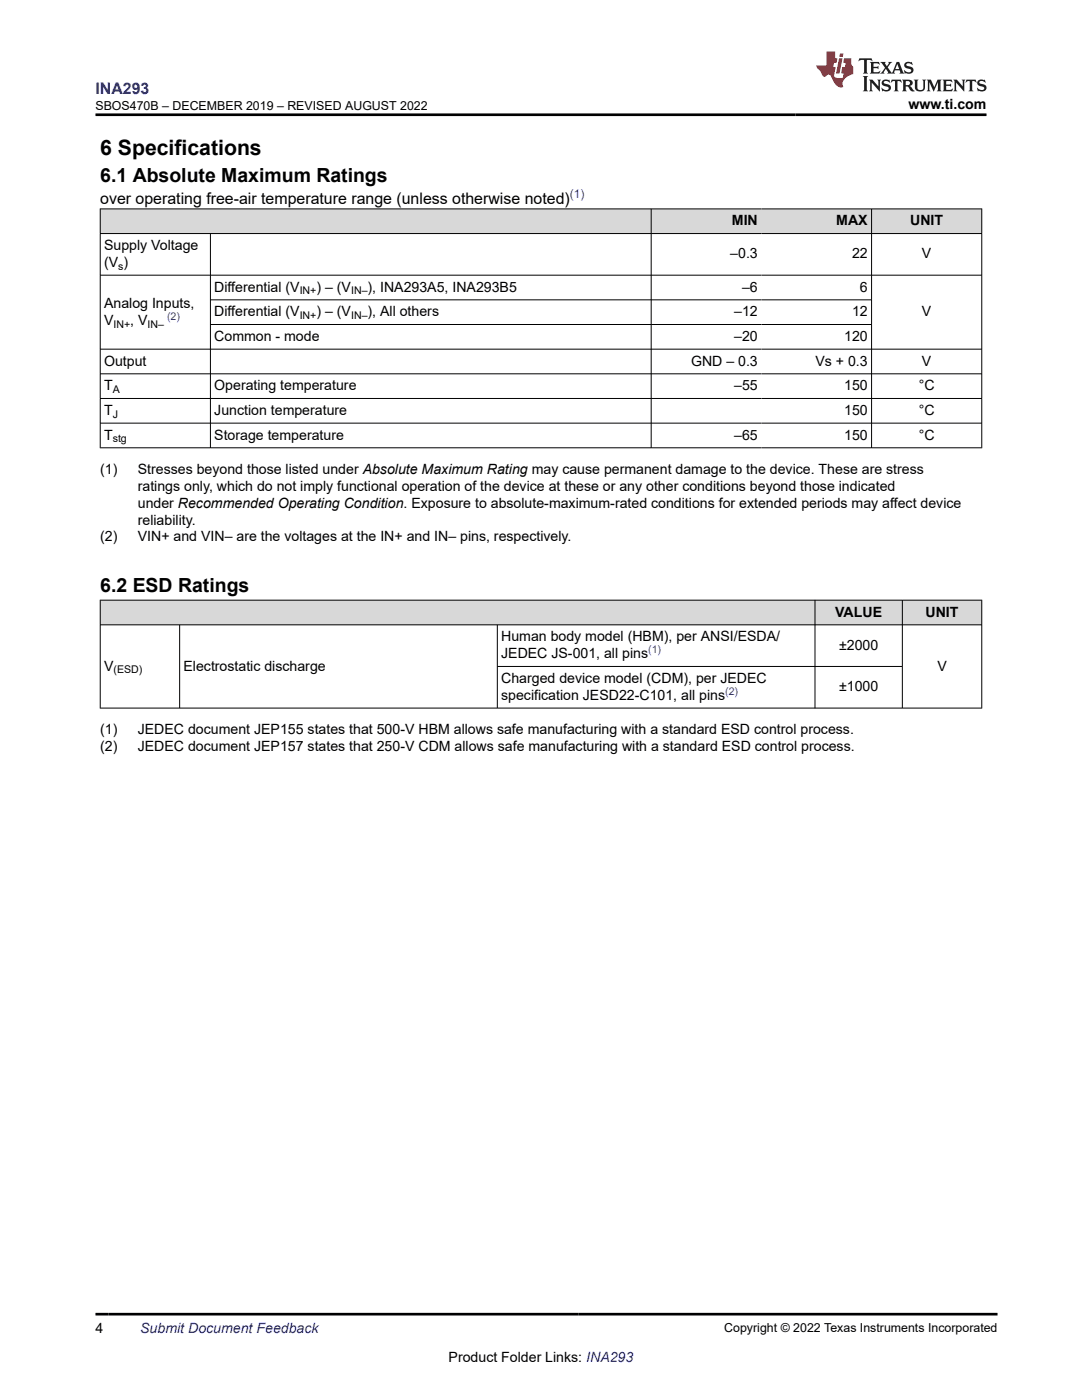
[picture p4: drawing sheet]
<svg xmlns="http://www.w3.org/2000/svg" width="216mm" height="279mm" viewBox="0 0 216 279" stroke-linecap="round" stroke-linejoin="round" font-family="sans-serif">
<defs><g id="words">
<text font-size="4.2" x="20" y="30.9">6 Specifications</text>
<g font-size="3.9">
<text x="20" y="36.3">6.1 Absolute Maximum Ratings</text>
<text x="20" y="118.2">6.2 ESD Ratings</text>
</g>
<text font-size="3.2" fill="#00f" x="19" y="18.7">INA293</text>
<text font-size="3.2" x="20" y="40.6">over operating free-air temperature range (unless otherwise noted)</text>
<g font-size="2.8">
<text x="181.3" y="21.8">www.ti.com</text>
<text x="146" y="45">MIN</text>
<text x="166.9" y="45">MAX</text>
<text x="181.6" y="45">UNIT</text>
<text x="20.8" y="49.9">Supply Voltage</text>
<text x="20.8" y="53.3">(V )</text>
<text x="145.7" y="51.6">–0.3</text>
<text x="170" y="51.6">22</text>
<text x="184" y="51.6">V</text>
<text x="42.8" y="58.2">Differential (V</text>
<text x="63.2" y="58.2">) – (V</text>
<text x="73.3" y="58.2">), INA293A5, INA293B5</text>
<text x="148.1" y="58.2">–6</text>
<text x="171.6" y="58.2">6</text>
<text x="20.8" y="61.4">Analog Inputs,</text>
<text x="20.8" y="64.8">V</text>
<text x="26" y="64.8">, V</text>
<text x="42.8" y="63.1">Differential (V</text>
<text x="63.2" y="63.1">) – (V</text>
<text x="73.3" y="63.1">), All others</text>
<text x="146.5" y="63.1">–12</text>
<text x="170" y="63.1">12</text>
<text x="184" y="63.1">V</text>
<text x="42.8" y="68">Common - mode</text>
<text x="146.5" y="68">–20</text>
<text x="168.4" y="68">120</text>
<text x="20.8" y="73">Output</text>
<text x="20.8" y="77.9">T</text>
<text x="42.8" y="77.9">Operating temperature</text>
<text x="137.9" y="73">GND – 0.3</text>
<text x="146.5" y="77.9">–55</text>
<text x="162.7" y="73">Vs + 0.3</text>
<text x="168.4" y="77.9">150</text>
<text x="183.3" y="77.9">°C</text>
<text x="184" y="73">V</text>
<text x="20.8" y="82.8">T</text>
<text x="42.8" y="82.8">Junction temperature</text>
<text x="168.4" y="82.8">150</text>
<text x="183.3" y="82.8">°C</text>
<text x="20.8" y="87.7">T</text>
<text x="42.8" y="87.7">Storage temperature</text>
<text x="146.5" y="87.7">–65</text>
<text x="168.4" y="87.7">150</text>
<text x="183.3" y="87.7">°C</text>
<text x="20" y="94.5">(1)</text>
<text x="27.5" y="94.5">Stresses beyond those listed under Absolute Maximum Rating may cause permanent damage to the device. These are stress</text>
<text x="27.5" y="97.9">ratings only, which do not imply functional operation of the device at these or any other conditions beyond those indicated</text>
<text x="27.5" y="101.3">under Recommended Operating Condition. Exposure to absolute-maximum-rated conditions for extended periods may affect device</text>
<text x="27.5" y="104.7">reliability.</text>
<text x="20" y="108.1">(2)</text>
<text x="27.5" y="108.1">VIN+ and VIN– are the voltages at the IN+ and IN– pins, respectively.</text>
<text x="166.7" y="123.1">VALUE</text>
<text x="184.7" y="123.1">UNIT</text>
<text x="100" y="128">Human body model (HBM), per ANSI/ESDA/</text>
<text x="100" y="131.4">JEDEC JS-001, all pins</text>
<text x="167.4" y="129.7">±2000</text>
<text x="20.8" y="133.8">V</text>
<text x="36.6" y="133.8">Electrostatic discharge</text>
<text x="100" y="136.3">Charged device model (CDM), per JEDEC</text>
<text x="167.4" y="138">±1000</text>
<text x="187" y="133.8">V</text>
<text x="100" y="139.7">specification JESD22-C101, all pins</text>
<text x="20" y="146.5">(1)</text>
<text x="20" y="149.9">(2)</text>
<text x="27.5" y="146.5">JEDEC document JEP155 states that 500-V HBM allows safe manufacturing with a standard ESD control process.</text>
<text x="27.5" y="149.9">JEDEC document JEP157 states that 250-V CDM allows safe manufacturing with a standard ESD control process.</text>
<text x="19" y="266.1">4</text>
<text x="89.5" y="271.7">Product Folder Links: INA293</text>
</g>
<text font-size="2.8" fill="#00f" x="28" y="266.1">Submit Document Feedback</text>
<g font-size="2.5">
<text x="19" y="21.9">SBOS470B – DECEMBER 2019 – REVISED AUGUST 2022</text>
<text x="144.5" y="265.8">Copyright © 2022 Texas Instruments Incorporated</text>
</g>
<text font-size="2.4" fill="#00f" x="113.7" y="39.6">(1)</text>
<g font-size="2.1">
<text x="23.6" y="53.8">s</text>
<text x="59.8" y="58.8">IN+</text>
<text x="70.1" y="58.8">IN–</text>
<text x="22.6" y="65.4">IN+</text>
<text x="29.5" y="65.4">IN–</text>
<text x="59.8" y="63.7">IN+</text>
<text x="70.1" y="63.7">IN–</text>
<text x="22.5" y="78.4">A</text>
<text x="22.5" y="83.4">J</text>
<text x="22.5" y="88.3">stg</text>
<text x="22.6" y="134.4">(ESD)</text>
</g>
<g font-size="2.1" fill="#00f">
<text x="33.3" y="63.9">(2)</text>
<text x="129.3" y="130.4">(1)</text>
<text x="144.7" y="138.7">(2)</text>
</g>
</g></defs>
<g fill="#d8d8d8">
<path d="M20 41.7h175.9v4.9h-175.9z" fill-rule="evenodd"/>
<path d="M20.1 41.8h109.8v4.7h-109.8z" fill-rule="evenodd"/>
<path d="M130 41.8h21.9v4.7h-21.9z" fill-rule="evenodd"/>
<path d="M151.9 41.8h22v4.7h-22z" fill-rule="evenodd"/>
<path d="M174 41.8h21.8v4.7h-21.8z" fill-rule="evenodd"/>
</g>
<g fill="none" stroke="#000" stroke-width=".2">
<path d="M19.9 41.7h176.1M19.9 46.6h176.1M19.9 54.9h176.1M20 41.6v47.8M42 46.6v42.8M42 59.8h132M129.9 41.6v47.8M173.9 41.6v47.8M195.9 41.6v47.8M19.9 69.7h176.1M19.9 74.6h176.1M19.9 79.5h176.1"/>
<path d="M42 64.8h132M19.9 84.4h176.1M19.9 89.4h176.1"/>
</g>
<g fill="#d8d8d8">
<path d="M20 119.8h175.9v4.9h-175.9z" fill-rule="evenodd"/>
<path d="M20.1 119.8h142.5v4.8h-142.5z" fill-rule="evenodd"/>
<path d="M162.7 119.8h17.3v4.8h-17.3z" fill-rule="evenodd"/>
<path d="M180.1 119.8h15.7v4.8h-15.7z" fill-rule="evenodd"/>
</g>
<path d="M19.9 119.8h176.1M20 119.7v21.7M162.6 119.7v21.7M180.1 119.7v21.7M195.9 119.7v21.7M19.9 124.7h176.1M35.8 124.7v16.7M99.2 124.7v16.7M99.2 133h80.9M19.9 141.3h176.1" fill="none" stroke="#000" stroke-width=".2"/>
<path d="M171.5 11.6l-.2 .6 .5-.2h.6v.1v2.2l-.2 .4h1l-.2-.4v-2.2v-.1h.5l.5 .2-.1-.6zM173.6 12.4l.2 .3v1.6l-.2 .4h1.9l.1-.6a1.08 1.08 0 0 1-1.3 .2v-.7h.6l.4 .2v-.7l-.4 .2h-.6v-.5l.2-.2a1 1 0 0 1 1 .3l-.1-.5zM175.7 12.4l.9 1.1-1 1.2h.9l-.2-.2 .5-.8 .4 .8-.2 .2h1.6l-.2-.2 .2-.5h.9l.1 .5-.1 .2h.9l-.2-.4-.8-1.9h-.5l-.9 2.1-.9-1.1 .9-1h-.8l.2 .2-.4 .6-.4-.6 .2-.2zM179 12.8l.4 1h-.7zM180.7 12.5a.65 .65 0 0 0-.2 .7 .65 .65 0 0 0 .6 .5l.6 .1 .1 .3a.79 .79 0 0 1-.7 .4 .79 .79 0 0 1-.7-.5l.1 .7 .2-.1a.93 .93 0 0 0 1.1 0 .93 .93 0 0 0 .4-.9 1.46 1.46 0 0 0-1.2-.6l-.1-.3a1.09 1.09 0 0 1 1.2 .2l-.2-.6-.1 .1-.5-.2zM172.2 15.2l.2 .4v2.2l-.2 .4h1l-.2-.4v-2.2l.2-.4zM173.4 15.9l.2 .4v1.5l-.2 .4h.8l-.3-.4 .1-1.3 1.6 1.8v-2l.2-.4h-.7l.1 .2 .1 1.1-1.2-1.3zM176.2 16a.65 .65 0 0 0-.2 .8 .65 .65 0 0 0 .6 .4l.6 .2 .1 .2a.79 .79 0 0 1-.7 .4 .79 .79 0 0 1-.7-.5l.1 .7 .2-.1a.93 .93 0 0 0 1.1 .1 .93 .93 0 0 0 .4-1 1.46 1.46 0 0 0-1.2-.5l-.1-.4a1.09 1.09 0 0 1 1.2 .2l-.1-.6-.2 .1-.5-.1zM177.9 15.9l-.1 .6a.63 .63 0 0 1 .8-.3v1.6l-.3 .4h1l-.2-.4v-1.6a.66 .66 0 0 1 .8 .3l-.1-.6zM180 15.9l.2 .4v1.5l-.2 .4h1l-.2-.2-.1-.7h.5l.1 .2a.79 .79 0 0 0 1.2 .6l-1-.9a.61 .61 0 0 0 .6-.6 .61 .61 0 0 0-.5-.7zM180.8 16.2h.1a.47 .47 0 0 1 .5 .1 .47 .47 0 0 1 .1 .5l-.1 .1-.7 .1zM182.3 15.9l.2 .2a2.27 2.27 0 0 0 .4 2 1.04 1.04 0 0 0 1.7-.7v-1.3l.2-.2h-.8l.2 .4v1.1a.6 .6 0 0 1-.6 .6 .6 .6 0 0 1-.6-.6v-1.1l.3-.4zM184.9 15.9l.2 .4v1.5l-.2 .4h.8l-.3-.4v-1.4l.9 1.9 .9-1.9v1.4l-.3 .4h1l-.2-.4v-1.5l.2-.4h-.8l-.7 1.5-.6-1.5zM188.1 15.9l.2 .4v1.5l-.2 .4h1.9l.1-.6a1.09 1.09 0 0 1-1.3 .2v-.7h.6l.4 .2v-.6l-.4 .2h-.6v-.6l.2-.1a1.01 1.01 0 0 1 1 .3l-.1-.6zM190.2 15.9l.3 .4v1.5l-.3 .4h.8l-.2-.4v-1.3l1.6 1.8v-2l.2-.4h-.7l.2 .2v1.1l-1.2-1.3zM192.8 15.9l-.1 .6a.63 .63 0 0 1 .8-.3v1.6l-.3 .4h1l-.2-.4v-1.6a.66 .66 0 0 1 .8 .3l-.1-.6zM195.2 16a.65 .65 0 0 0-.2 .8 .65 .65 0 0 0 .6 .4l.6 .2 .2 .2a.79 .79 0 0 1-.7 .4 .79 .79 0 0 1-.7-.5l.1 .7 .2-.1a.93 .93 0 0 0 1 .1 .93 .93 0 0 0 .5-1 1.46 1.46 0 0 0-1.3-.5v-.4a1.09 1.09 0 0 1 1.2 .2l-.2-.6-.2 .1-.5-.1z" fill="#231f20"/>
<path d="M164.9 10.3v2.7h-2l.1 .4 .8 1a.95 .95 0 0 0 1 .9 .59 .59 0 0 1 .5-.4 .59 .59 0 0 1 .5 .3l.4 .8a1.59 1.59 0 0 0 2.1 1.4 1.61 1.61 0 0 1 1-2.3l1-.3-.1-1.5a1.59 1.59 0 0 1-.3-1.7h-1.5l-.2 .9h.6l-.2 .9h-.5l-.2 .9v.3l.4 .1-.1 .9h-.7a.73 .73 0 0 1-1-.7l.3-1.5h-.5l.1-.9h.5l.2-.9h-.5v-1.3zM167.4 11.6l-.6 3.1h.7l.6-3.1zM167.6 10.7l-.1 .6h.7l.1-.6z" fill="#ed1c24"/>
<path d="M19 22.9h177.8M19 262.3h180" fill="none" stroke="#000" stroke-width=".53"/>
<use href="#words"/>
</svg>
